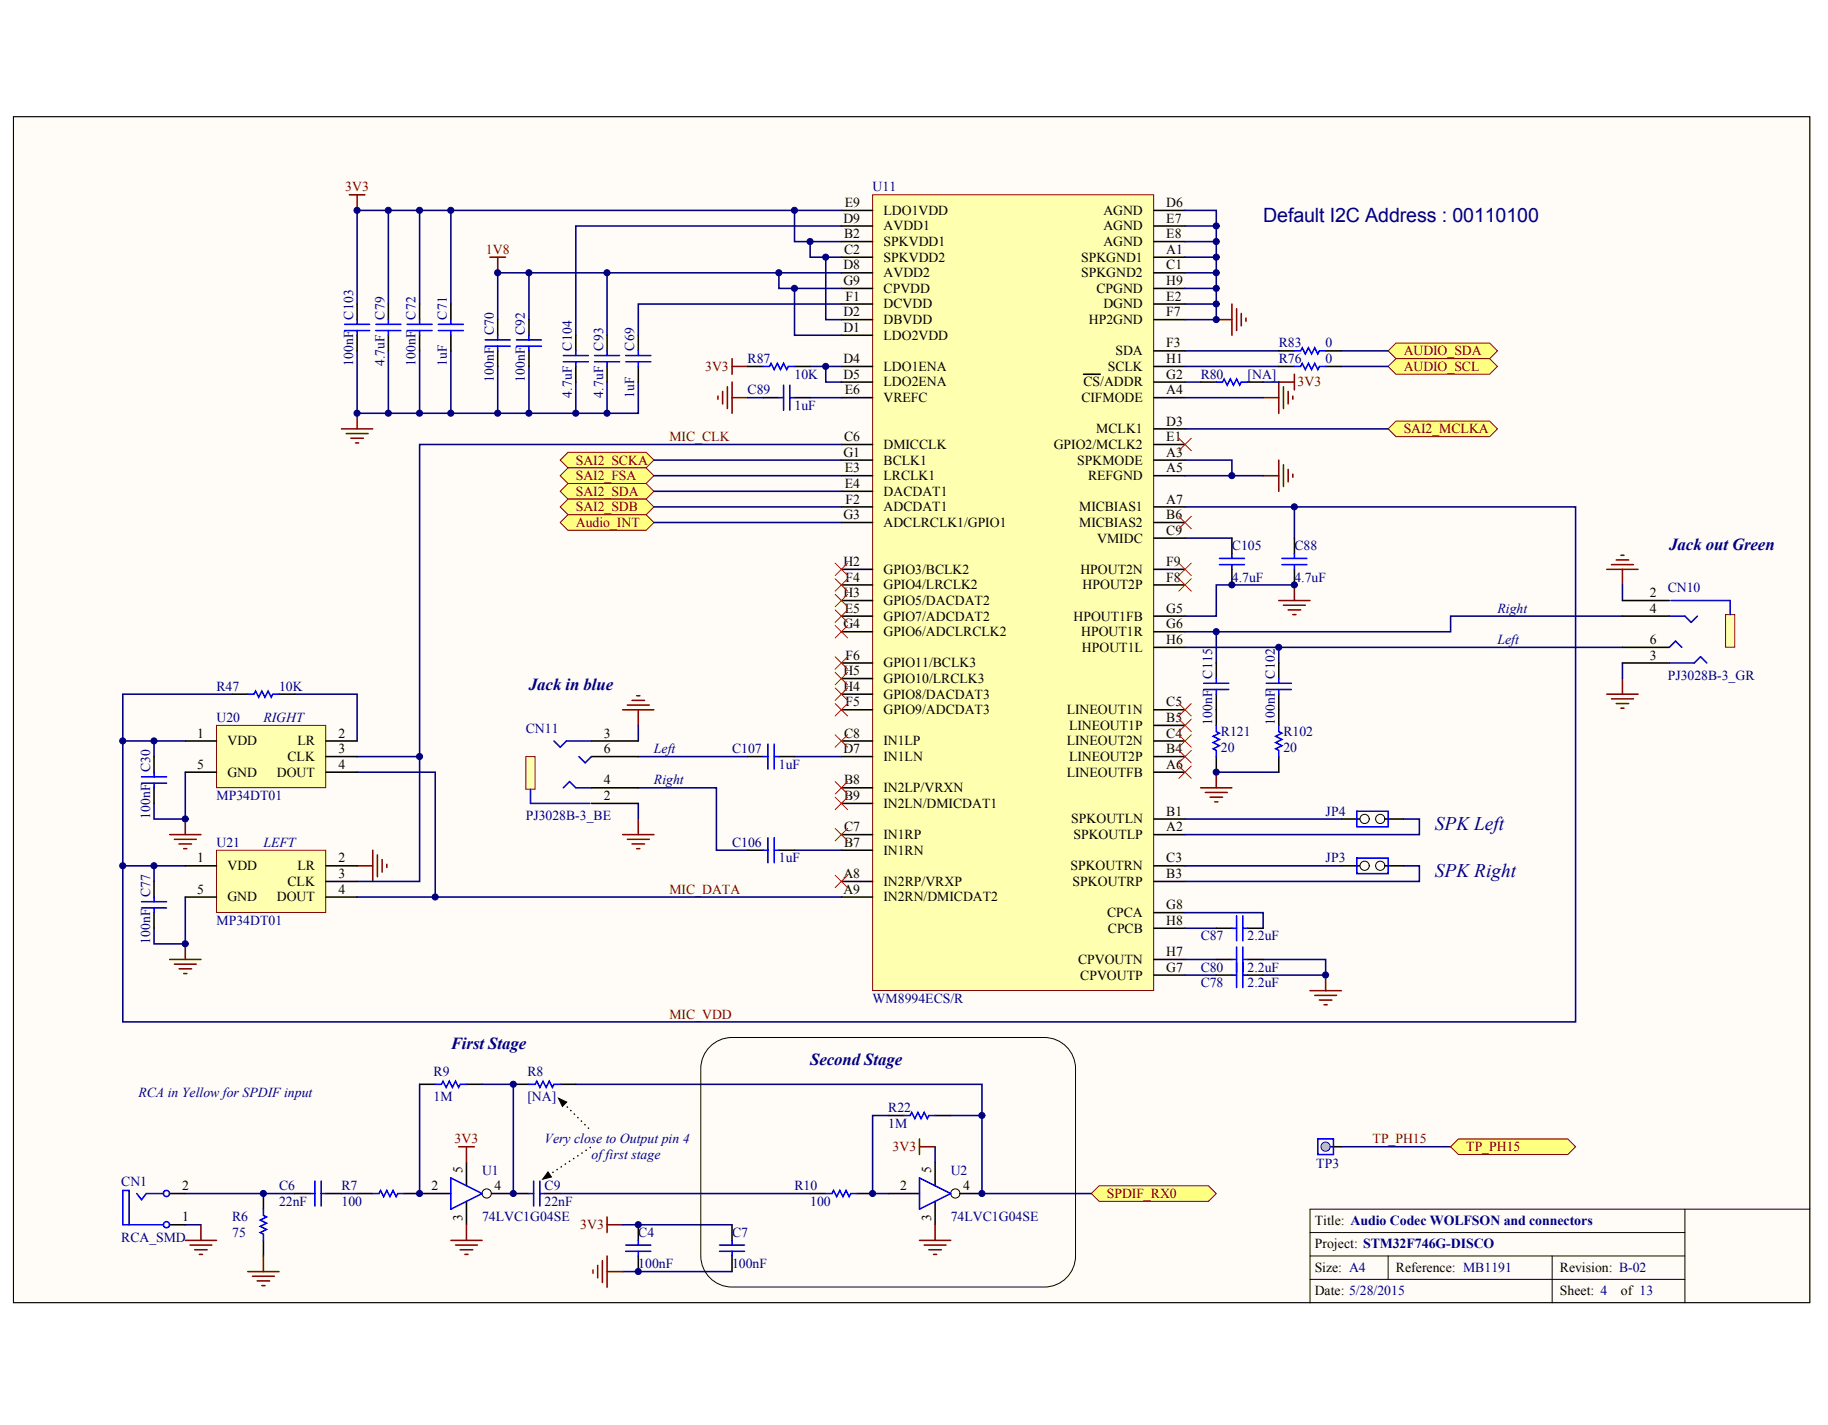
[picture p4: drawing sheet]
<svg xmlns="http://www.w3.org/2000/svg" width="258mm" height="201mm" viewBox="0 0 258 201" stroke-linecap="round" stroke-linejoin="round" font-family="sans-serif">
<defs><g id="words">
<text font-size="2.8" fill="#000080" x="178.2" y="31.3">Default I2C Address : 00110100</text>
<g font-size="2.7" fill="#000080">
<text x="202.4" y="117.1">SPK Left</text>
<text x="202.4" y="123.7">SPK Right</text>
</g>
<g font-size="2.4" fill="#000080">
<text x="235.5" y="77.6">Jack out Green</text>
<text x="74.6" y="97.4">Jack in blue</text>
<text x="63.6" y="148.1">First Stage</text>
<text x="114.3" y="150.3">Second Stage</text>
</g>
<g font-size="1.9" fill="#800000">
<text x="48.7" y="27">3V3</text>
<text x="68.5" y="35.8">1V8</text>
<text x="99.5" y="52.3">3V3</text>
<text x="198" y="50.1">AUDIO_SDA</text>
<text x="198" y="52.3">AUDIO_SCL</text>
<text x="183" y="54.5">3V3</text>
<text x="81.2" y="65.5">SAI2_SCKA</text>
<text x="94.5" y="62.2">MIC_CLK</text>
<text x="198" y="61.1">SAI2_MCLKA</text>
<text x="81.2" y="67.8">SAI2_FSA</text>
<text x="81.2" y="70">SAI2_SDA</text>
<text x="81.2" y="72.2">SAI2_SDB</text>
<text x="81.2" y="74.4">Audio_INT</text>
<text x="94.5" y="126.1">MIC_DATA</text>
<text x="94.5" y="143.7">MIC_VDD</text>
<text x="64.1" y="161.3">3V3</text>
<text x="193.6" y="161.3">TP_PH15</text>
<text x="125.9" y="162.4">3V3</text>
<text x="206.8" y="162.4">TP_PH15</text>
<text x="81.8" y="173.5">3V3</text>
<text x="156.2" y="169">SPDIF_RX0</text>
</g>
<g font-size="1.9">
<text x="119.2" y="29.2">E9</text>
<text x="164.5" y="29.2">D6</text>
<text x="119" y="31.4">D9</text>
<text x="119.1" y="33.6">B2</text>
<text x="119.1" y="35.8">C2</text>
<text x="124.6" y="32.5">AVDD1</text>
<text x="124.6" y="30.3">LDO1VDD</text>
<text x="124.6" y="34.7">SPKVDD1</text>
<text x="155.7" y="30.3">AGND</text>
<text x="155.7" y="32.5">AGND</text>
<text x="155.7" y="34.7">AGND</text>
<text x="164.5" y="31.4">E7</text>
<text x="164.5" y="33.6">E8</text>
<text x="164.5" y="35.8">A1</text>
<text x="119" y="40.2">G9</text>
<text x="119" y="38">D8</text>
<text x="124.6" y="41.3">CPVDD</text>
<text x="124.6" y="39.1">AVDD2</text>
<text x="124.6" y="36.9">SPKVDD2</text>
<text x="152.5" y="36.9">SPKGND1</text>
<text x="152.5" y="39.1">SPKGND2</text>
<text x="154.7" y="41.3">CPGND</text>
<text x="164.5" y="40.2">H9</text>
<text x="164.5" y="38">C1</text>
<text x="119" y="44.6">D2</text>
<text x="119" y="46.8">D1</text>
<text x="119.3" y="42.4">F1</text>
<text x="124.6" y="43.5">DCVDD</text>
<text x="124.6" y="45.7">DBVDD</text>
<text x="124.6" y="47.9">LDO2VDD</text>
<text x="153.6" y="45.7">HP2GND</text>
<text x="155.7" y="43.5">DGND</text>
<text x="164.5" y="42.4">E2</text>
<text x="164.5" y="44.6">F7</text>
<text x="119" y="51.2">D4</text>
<text x="119" y="53.4">D5</text>
<text x="124.6" y="52.3">LDO1ENA</text>
<text x="156.3" y="52.3">SCLK</text>
<text x="157.4" y="50.1">SDA</text>
<text x="164.5" y="53.4">G2</text>
<text x="164.5" y="51.2">H1</text>
<text x="164.5" y="49">F3</text>
<text x="119.2" y="55.6">E6</text>
<text x="124.6" y="54.5">LDO2ENA</text>
<text x="124.6" y="56.7">VREFC</text>
<text x="152.6" y="56.7">CIFMODE</text>
<text x="152.9" y="54.5">CS/ADDR</text>
<text x="164.5" y="55.6">A4</text>
<text x="119" y="64.4">G1</text>
<text x="119.1" y="62.2">C6</text>
<text x="124.6" y="65.5">BCLK1</text>
<text x="124.6" y="63.3">DMICCLK</text>
<text x="148.7" y="63.3">GPIO2/MCLK2</text>
<text x="152" y="65.5">SPKMODE</text>
<text x="154.6" y="61.1">MCLK1</text>
<text x="164.5" y="62.2">E1</text>
<text x="164.5" y="60">D3</text>
<text x="164.5" y="64.4">A3</text>
<text x="119.2" y="68.9">E4</text>
<text x="119.2" y="66.7">E3</text>
<text x="119.3" y="71.1">F2</text>
<text x="124.6" y="70">DACDAT1</text>
<text x="124.6" y="67.8">LRCLK1</text>
<text x="153.5" y="67.8">REFGND</text>
<text x="164.5" y="71.1">A7</text>
<text x="164.5" y="66.7">A5</text>
<text x="119" y="73.3">G3</text>
<text x="124.6" y="72.2">ADCDAT1</text>
<text x="124.6" y="74.4">ADCLRCLK1/GPIO1</text>
<text x="152.3" y="72.2">MICBIAS1</text>
<text x="152.3" y="74.4">MICBIAS2</text>
<text x="154.8" y="76.6">VMIDC</text>
<text x="164.5" y="73.3">B6</text>
<text x="164.5" y="75.5">C9</text>
<text x="119" y="79.9">H2</text>
<text x="119.3" y="82.1">F4</text>
<text x="124.6" y="81">GPIO3/BCLK2</text>
<text x="124.6" y="83.2">GPIO4/LRCLK2</text>
<text x="152.4" y="81">HPOUT2N</text>
<text x="152.7" y="83.2">HPOUT2P</text>
<text x="164.5" y="79.9">F9</text>
<text x="164.5" y="82.1">F8</text>
<text x="119" y="84.3">H3</text>
<text x="119" y="88.7">G4</text>
<text x="119.2" y="86.5">E5</text>
<text x="124.6" y="85.4">GPIO5/DACDAT2</text>
<text x="124.6" y="89.8">GPIO6/ADCLRCLK2</text>
<text x="124.6" y="87.6">GPIO7/ADCDAT2</text>
<text x="151.4" y="87.6">HPOUT1FB</text>
<text x="152.5" y="89.8">HPOUT1R</text>
<text x="164.5" y="86.5">G5</text>
<text x="164.5" y="88.7">G6</text>
<text x="232.8" y="84.3">2</text>
<text x="232.8" y="86.5">4</text>
<text x="119" y="95.3">H5</text>
<text x="119.3" y="93.1">F6</text>
<text x="124.6" y="94.2">GPIO11/BCLK3</text>
<text x="152.6" y="92">HPOUT1L</text>
<text x="164.5" y="90.9">H6</text>
<text x="232.8" y="90.9">6</text>
<text x="232.8" y="93.1">3</text>
<text x="119" y="97.5">H4</text>
<text x="119.3" y="99.7">F5</text>
<text x="124.6" y="98.6">GPIO8/DACDAT3</text>
<text x="124.6" y="100.8">GPIO9/ADCDAT3</text>
<text x="124.6" y="96.4">GPIO10/LRCLK3</text>
<text x="150.5" y="100.8">LINEOUT1N</text>
<text x="164.5" y="99.7">C5</text>
<text x="164.5" y="101.9">B5</text>
<text x="27.8" y="104.1">1</text>
<text x="32.1" y="105.2">VDD</text>
<text x="40.6" y="107.4">CLK</text>
<text x="42" y="105.2">LR</text>
<text x="47.7" y="104.1">2</text>
<text x="47.7" y="106.3">3</text>
<text x="85.2" y="106.3">6</text>
<text x="85.2" y="104.1">3</text>
<text x="119" y="106.3">D7</text>
<text x="119.1" y="104.1">C8</text>
<text x="124.6" y="107.4">IN1LN</text>
<text x="124.6" y="105.2">IN1LP</text>
<text x="150.5" y="105.2">LINEOUT2N</text>
<text x="150.8" y="103">LINEOUT1P</text>
<text x="150.8" y="107.4">LINEOUT2P</text>
<text x="164.5" y="104.1">C4</text>
<text x="164.5" y="106.3">B4</text>
<text x="27.8" y="108.5">5</text>
<text x="32.1" y="109.6">GND</text>
<text x="39.1" y="109.6">DOUT</text>
<text x="47.7" y="108.5">4</text>
<text x="85.2" y="112.9">2</text>
<text x="85.2" y="110.7">4</text>
<text x="119.1" y="112.9">B9</text>
<text x="119.1" y="110.7">B8</text>
<text x="124.6" y="114">IN2LN/DMICDAT1</text>
<text x="124.6" y="111.8">IN2LP/VRXN</text>
<text x="150.5" y="109.6">LINEOUTFB</text>
<text x="164.5" y="108.5">A6</text>
<text x="119.1" y="119.5">B7</text>
<text x="119.1" y="117.3">C7</text>
<text x="124.6" y="118.4">IN1RP</text>
<text x="151.1" y="116.2">SPKOUTLN</text>
<text x="151.4" y="118.4">SPKOUTLP</text>
<text x="164.5" y="115.1">B1</text>
<text x="164.5" y="117.3">A2</text>
<text x="27.8" y="121.7">1</text>
<text x="32.1" y="122.8">VDD</text>
<text x="40.6" y="125">CLK</text>
<text x="42" y="122.8">LR</text>
<text x="47.7" y="121.7">2</text>
<text x="47.7" y="123.9">3</text>
<text x="119" y="123.9">A8</text>
<text x="124.6" y="120.6">IN1RN</text>
<text x="124.6" y="125">IN2RP/VRXP</text>
<text x="151" y="122.8">SPKOUTRN</text>
<text x="151.3" y="125">SPKOUTRP</text>
<text x="164.5" y="121.7">C3</text>
<text x="164.5" y="123.9">B3</text>
<text x="27.8" y="126.1">5</text>
<text x="32.1" y="127.2">GND</text>
<text x="39.1" y="127.2">DOUT</text>
<text x="47.7" y="126.1">4</text>
<text x="119" y="126.1">A9</text>
<text x="124.6" y="127.2">IN2RN/DMICDAT2</text>
<text x="156.2" y="129.4">CPCA</text>
<text x="156.3" y="131.6">CPCB</text>
<text x="164.5" y="130.5">H8</text>
<text x="164.5" y="128.3">G8</text>
<text x="152.1" y="136">CPVOUTN</text>
<text x="164.5" y="134.9">H7</text>
<text x="164.5" y="137.1">G7</text>
<text x="152.4" y="138.2">CPVOUTP</text>
<text x="25.7" y="167.9">2</text>
<text x="60.9" y="167.9">2</text>
<text x="65.2" y="165.6" transform="rotate(-90 65.2 165.6)">5</text>
<text x="69.8" y="167.9">4</text>
<text x="127" y="167.9">2</text>
<text x="131.4" y="165.6" transform="rotate(-90 131.4 165.6)">5</text>
<text x="135.9" y="167.9">4</text>
<text x="25.7" y="172.4">1</text>
<text x="65.2" y="172.3" transform="rotate(-90 65.2 172.3)">3</text>
<text x="131.4" y="172.3" transform="rotate(-90 131.4 172.3)">3</text>
<text x="185.5" y="172.8">Title: Audio Codec WOLFSON and connectors</text>
<text x="185.5" y="179.4">Size: A4</text>
<text x="185.5" y="176.1">Project: STM32F746G-DISCO</text>
<text x="196.9" y="179.4">Reference: MB1191</text>
<text x="220.1" y="179.4">Revision: B-02</text>
<text x="185.5" y="182.8">Date: 5/28/2015</text>
<text x="220.1" y="182.8">Sheet: 4</text>
<text x="228.7" y="182.8">of 13</text>
</g>
<g font-size="1.9" fill="#000080">
<text x="123.1" y="27">U11</text>
<text x="49.8" y="45.1" transform="rotate(-90 49.8 45.1)">C103</text>
<text x="54.2" y="45.1" transform="rotate(-90 54.2 45.1)">C79</text>
<text x="58.6" y="45.1" transform="rotate(-90 58.6 45.1)">C72</text>
<text x="63" y="45.1" transform="rotate(-90 63 45.1)">C71</text>
<text x="69.7" y="47.3" transform="rotate(-90 69.7 47.3)">C70</text>
<text x="74.1" y="47.3" transform="rotate(-90 74.1 47.3)">C92</text>
<text x="49.8" y="51.7" transform="rotate(-90 49.8 51.7)">100nF</text>
<text x="54.2" y="51.7" transform="rotate(-90 54.2 51.7)">4.7uF</text>
<text x="58.6" y="51.7" transform="rotate(-90 58.6 51.7)">100nF</text>
<text x="63" y="51.7" transform="rotate(-90 63 51.7)">1uF</text>
<text x="69.7" y="53.9" transform="rotate(-90 69.7 53.9)">100nF</text>
<text x="74.1" y="53.9" transform="rotate(-90 74.1 53.9)">100nF</text>
<text x="80.7" y="49.5" transform="rotate(-90 80.7 49.5)">C104</text>
<text x="85.1" y="49.5" transform="rotate(-90 85.1 49.5)">C93</text>
<text x="89.5" y="49.5" transform="rotate(-90 89.5 49.5)">C69</text>
<text x="105.5" y="51.2">R87</text>
<text x="112.1" y="53.4">10K</text>
<text x="169.4" y="53.4">R80</text>
<text x="176" y="53.4">[NA]</text>
<text x="180.4" y="49">R83</text>
<text x="180.4" y="51.2">R76</text>
<text x="187" y="49">0</text>
<text x="187" y="51.2">0</text>
<text x="80.7" y="56.1" transform="rotate(-90 80.7 56.1)">4.7uF</text>
<text x="85.1" y="56.1" transform="rotate(-90 85.1 56.1)">4.7uF</text>
<text x="89.5" y="56.1" transform="rotate(-90 89.5 56.1)">1uF</text>
<text x="105.5" y="55.6">C89</text>
<text x="112.1" y="57.8">1uF</text>
<text x="173.8" y="77.7">C105</text>
<text x="182.6" y="77.7">C88</text>
<text x="173.8" y="82.1">4.7uF</text>
<text x="182.6" y="82.1">4.7uF</text>
<text x="235.3" y="83.6">CN10</text>
<text x="211.3" y="86.5">Right</text>
<text x="171" y="95.8" transform="rotate(-90 171 95.8)">C115</text>
<text x="179.8" y="95.8" transform="rotate(-90 179.8 95.8)">C102</text>
<text x="211.3" y="90.9">Left</text>
<text x="235.3" y="95.9">PJ3028B-3_GR</text>
<text x="30.5" y="101.9">U20</text>
<text x="30.5" y="97.5">R47</text>
<text x="37.2" y="101.9">RIGHT</text>
<text x="39.4" y="97.5">10K</text>
<text x="74.2" y="103.4">CN11</text>
<text x="92.3" y="106.3">Left</text>
<text x="103.3" y="106.3">C107</text>
<text x="171" y="102.4" transform="rotate(-90 171 102.4)">100nF</text>
<text x="172.2" y="103.9">R121</text>
<text x="172.2" y="106.1">20</text>
<text x="179.8" y="102.4" transform="rotate(-90 179.8 102.4)">100nF</text>
<text x="181.1" y="103.9">R102</text>
<text x="181.1" y="106.1">20</text>
<text x="21.2" y="109" transform="rotate(-90 21.2 109)">C30</text>
<text x="30.5" y="112.9">MP34DT01</text>
<text x="92.3" y="110.7">Right</text>
<text x="109.9" y="108.5">1uF</text>
<text x="21.2" y="115.6" transform="rotate(-90 21.2 115.6)">100nF</text>
<text x="30.5" y="119.5">U21</text>
<text x="37.2" y="119.5">LEFT</text>
<text x="74.2" y="115.8">PJ3028B-3_BE</text>
<text x="103.3" y="119.5">C106</text>
<text x="187" y="115.1">JP4</text>
<text x="109.9" y="121.7">1uF</text>
<text x="187" y="121.7">JP3</text>
<text x="21.2" y="126.6" transform="rotate(-90 21.2 126.6)">C77</text>
<text x="30.5" y="130.5">MP34DT01</text>
<text x="21.2" y="133.2" transform="rotate(-90 21.2 133.2)">100nF</text>
<text x="169.4" y="132.7">C87</text>
<text x="169.4" y="137.1">C80</text>
<text x="176" y="132.7">2.2uF</text>
<text x="176" y="137.1">2.2uF</text>
<text x="123.1" y="141.5">WM8994ECS/R</text>
<text x="169.4" y="139.3">C78</text>
<text x="176" y="139.3">2.2uF</text>
<text x="19.5" y="154.7">RCA in Yellow for SPDIF input</text>
<text x="61.2" y="151.9">R9</text>
<text x="61.2" y="155.4">1M</text>
<text x="74.4" y="151.9">R8</text>
<text x="74.4" y="155.4">[NA]</text>
<text x="76.8" y="161.3">Very close to Output pin 4</text>
<text x="125.3" y="156.9">R22</text>
<text x="125.3" y="159.1">1M</text>
<text x="17.1" y="167.3">CN1</text>
<text x="39.4" y="167.9">C6</text>
<text x="48.2" y="167.9">R7</text>
<text x="68" y="165.7">U1</text>
<text x="76.8" y="167.9">C9</text>
<text x="83.4" y="163.5">of first stage</text>
<text x="112.1" y="167.9">R10</text>
<text x="134.1" y="165.7">U2</text>
<text x="185.7" y="164.9">TP3</text>
<text x="32.8" y="172.4">R6</text>
<text x="39.4" y="170.2">22nF</text>
<text x="48.2" y="170.2">100</text>
<text x="68" y="172.4">74LVC1G04SE</text>
<text x="76.8" y="170.2">22nF</text>
<text x="114.3" y="170.2">100</text>
<text x="134.1" y="172.4">74LVC1G04SE</text>
<text x="17.1" y="175.2">RCA_SMD</text>
<text x="32.8" y="174.6">75</text>
<text x="90" y="174.6">C4</text>
<text x="90" y="179">100nF</text>
<text x="103.3" y="174.6">C7</text>
<text x="103.3" y="179">100nF</text>
</g>
</g></defs>
<path d="M1.9 16.5h253.4v167.3h-253.4z" fill="#fffcf8" stroke="#000" stroke-width=".14"/>
<path d="M184.8 173.9h52.9M184.8 177.2h52.9M195.8 177.2v3.3M219 177.2v6.6M237.7 170.6v13.2M255.3 170.6h-70.5v13.2M184.8 180.5h52.9" fill="none" stroke="#000" stroke-width=".14"/>
<path d="M79 64.9l1.1-1.1h11l1.2 1.1-1.2 1.1h-11z" fill-rule="evenodd" fill="#ffff80" stroke="#800000" stroke-width=".14"/>
<path d="M171.6 45.1h2.2M173.8 42.9v4.4M174.5 43.6v3M175.1 44.2v1.8M175.8 44.9v.4" fill="none" stroke="#800000" stroke-width=".22"/>
<path d="M123.1 27.5h39.6v112.3h-39.6z" fill="#ffffb0" stroke="#800000" stroke-width=".14"/>
<g fill="none" stroke="#000" stroke-width=".22">
<path d="M118.7 29.7h4.4M118.7 31.9h4.4M118.7 34.1h4.4M118.7 38.5h4.4M118.7 36.3h4.4M162.8 29.7h4.4M162.8 31.9h4.4M162.8 34.1h4.4M162.8 38.5h4.4M162.8 36.3h4.4M118.7 40.7h4.4M118.7 53.9h4.4"/>
<path d="M118.7 42.9h4.4M118.7 45.1h4.4M118.7 56.1h4.4M118.7 51.7h4.4M118.7 47.3h4.4M152.9 52.8h2.3M162.8 40.7h4.4M162.8 53.9h4.4M162.8 42.9h4.4M162.8 45.1h4.4M162.8 56.1h4.4M162.8 51.7h4.4"/>
<path d="M162.8 49.5h4.4M118.7 71.5h4.4M118.7 73.7h4.4M118.7 69.3h4.4M118.7 64.9h4.4M118.7 62.7h4.4M118.7 67.1h4.4M162.8 71.5h4.4M162.8 73.7h4.4M162.8 64.9h4.4M162.8 62.7h4.4M162.8 67.1h4.4"/>
<path d="M162.8 60.5h4.4M162.8 75.9h4.4M118.7 80.3h4.4M118.7 82.5h4.4M118.7 84.7h4.4M118.7 89.1h4.4M118.7 86.9h4.4M118.7 98h4.4M118.7 95.8h4.4M118.7 93.6h4.4M162.8 80.3h4.4M162.8 82.5h4.4"/>
<path d="M162.8 89.1h4.4M162.8 86.9h4.4M162.8 91.3h4.4M118.7 100.2h4.4M118.7 106.8h4.4M118.7 104.6h4.4M118.7 120h4.4M118.7 117.8h4.4M118.7 113.4h4.4M118.7 111.2h4.4M162.8 100.2h4.4M162.8 106.8h4.4"/>
<path d="M162.8 104.6h4.4M162.8 117.8h4.4M162.8 102.4h4.4M162.8 109h4.4M162.8 115.6h4.4M118.7 126.6h4.4M118.7 124.4h4.4M162.8 135.4h4.4M162.8 137.6h4.4M162.8 131h4.4M162.8 128.8h4.4M162.8 124.4h4.4"/>
<path d="M162.8 122.2h4.4"/>
</g>
<g fill="none" stroke="#800000" stroke-width=".22">
<path d="M69.1 36.3h2.2M70.2 36.3v2.2M50.4 58.3v2.2M101.3 55.9v.4M101.9 55.2v1.8M102.6 54.6v3.1M103.3 50.6v2.2M103.3 53.9v4.4M103.3 56.1h2.2M103.3 51.7h2.2M48.2 60.5h4.4M48.8 61.2h3.1"/>
<path d="M49.5 61.8h1.8M50.2 62.5h.4"/>
</g>
<path d="M109.9 38.5v2.2h8.8M112.1 29.7v4.4h6.6M114.3 34.1v2.2h4.4M116.5 36.3v8.8h2.2M118.7 31.9h-37.5v15.4M118.7 29.7h-68.3v13.2M118.7 38.5h-48.5v6.6M105.5 56.1h2.2M114.3 56.1h4.4M114.3 51.7h4.4M116.5 51.7v2.2h2.2M118.7 42.9h-28.7v4.4" fill="none" stroke="#000080" stroke-width=".22"/>
<g fill="#ffff80" stroke="#800000" stroke-width=".14">
<path d="M79 67.1l1.1-1.1h11l1.2 1.1-1.2 1.1h-11z" fill-rule="evenodd"/>
<path d="M79 69.3l1.1-1.1h11l1.2 1.1-1.2 1.1h-11z" fill-rule="evenodd"/>
<path d="M79 71.5l1.1-1.1h11l1.2 1.1-1.2 1.1h-11z" fill-rule="evenodd"/>
</g>
<path d="M92.3 64.9h26.4M92.3 69.3h26.4M92.3 71.5h26.4" fill="none" stroke="#000080" stroke-width=".22"/>
<path d="M79 73.7l1.1-1.1h11l1.2 1.1-1.2 1.1h-11z" fill-rule="evenodd" fill="#ffff80" stroke="#800000" stroke-width=".14"/>
<path d="M167.2 29.7h4.4v15.4h-4.4M167.2 38.5h4.4M167.2 36.3h4.4M167.2 34.1h4.4M167.2 31.9h4.4M167.2 42.9h4.4M167.2 40.7h4.4M92.3 73.7h26.4" fill="none" stroke="#000080" stroke-width=".22"/>
<g fill="#ffff80" stroke="#800000" stroke-width=".14">
<path d="M195.8 49.5l1.1-1.1h13.3l1.1 1.1-1.1 1.1h-13.3z" fill-rule="evenodd"/>
<path d="M195.8 51.7l1.1-1.1h13.3l1.1 1.1-1.1 1.1h-13.3z" fill-rule="evenodd"/>
</g>
<path d="M167.2 49.5h13.2M167.2 51.7h13.2M167.2 56.1h11" fill="none" stroke="#000080" stroke-width=".22"/>
<path d="M178.2 56.1h2.2M180.4 53.9v4.4M181.1 54.6v3.1M181.7 55.2v1.8M182.4 55.9v.4" fill="none" stroke="#800000" stroke-width=".22"/>
<path d="M195.8 60.5l1.1-1.1h13.3l1.1 1.1-1.1 1.1h-13.3z" fill-rule="evenodd" fill="#ffff80" stroke="#800000" stroke-width=".14"/>
<g fill="none" stroke="#000080" stroke-width=".22">
<path d="M63.6 29.7v13.2M74.6 38.5v6.6M50.4 49.5v8.8h39.6v-4.4M54.8 49.5v8.8M59.2 49.5v8.8M63.6 49.5v8.8M70.2 51.7v6.6M74.6 51.7v6.6M81.2 53.9v4.4M85.6 53.9v4.4M167.2 53.9h2.2M178.2 53.9h2.2"/>
<path d="M189.2 49.5h6.6M189.2 51.7h6.6M92.3 67.1h26.4M118.7 62.7h-59.5v44.1M167.2 64.9h6.6v2.2M167.2 71.5h55.1v72.7h-205v-22M167.2 60.5h28.6M167.2 67.1h11M167.2 75.9h6.6M182.6 71.5v4.4M32.8 98h-15.5v6.6M41.6 98h8.8v6.6"/>
<path d="M167.2 91.3h61.7M171.6 89.1v4.5M180.4 91.3v2.3M182.6 82.5h-11v4.4h-4.4M228.9 86.9h-24.3v2.2h-37.4M21.7 104.6v2.2M26.1 104.6h-8.8v17.6h8.8M26.1 109v6.6h-4.4v-2.2M50.4 106.8h8.8v17.6h-8.8M50.4 109h11v17.6h-11M171.6 109h8.8M198 115.6h2.2v2.2h-33"/>
<path d="M21.7 122.2v2.2M26.1 126.6v6.6h-4.4v-2.2M61.4 126.6h57.3M167.2 128.8h11v2.2M167.2 131h4.4M167.2 135.4h4.4M167.2 137.6h4.4M178.2 135.4h8.8v2.2h-8.8M198 122.2h2.2v2.2h-33"/>
</g>
<g fill="none" stroke="#800000" stroke-width=".22">
<path d="M49.3 27.5h2.2M50.4 27.5v2.2M180.4 53.9h2.2M182.6 52.8v2.2M178.2 67.1h2.2M180.4 64.9v4.4M181.1 65.6v3.1M181.7 66.2v1.8M182.4 66.9v.4M23.9 117.8h4.4M24.6 118.4h3.1M25.3 119.1h1.7"/>
<path d="M25.9 119.8h.5M26.1 115.6v2.2M52.6 120v4.4M169.4 111.2h4.4M170 111.8h3.1M170.7 112.5h1.8M171.4 113.2h.4M171.6 109v2.2M23.9 135.4h4.4M24.6 136.1h3.1M25.3 136.7h1.7M25.9 137.4h.5"/>
<path d="M26.1 133.2v2.2M50.4 122.2h2.2M53.2 120.6v3.1M53.9 121.3v1.8M54.6 122v.4"/>
</g>
<path d="M30.5 102.4h15.5v8.7h-15.5z" fill="#ffffb0" stroke="#800000" stroke-width=".14"/>
<path d="M26.1 109h4.4M26.1 104.6h4.4M46 109h4.4M46 104.6h4.4M46 106.8h4.4" fill="none" stroke="#000" stroke-width=".22"/>
<path d="M30.5 120h15.5v8.8h-15.5z" fill="#ffffb0" stroke="#800000" stroke-width=".14"/>
<path d="M26.1 126.6h4.4M26.1 122.2h4.4M46 126.6h4.4M46 122.2h4.4M46 124.4h4.4M187 161.8h2.2" fill="none" stroke="#000" stroke-width=".22"/>
<path d="M185.9 160.7h2.2v2.2h-2.2z" fill="none" stroke="#00f" stroke-width=".22"/>
<circle cx="187" cy="161.8" r=".65" fill="#c0c0c0" stroke="#00f" stroke-width=".14"/>
<g fill="none" stroke="#800000" stroke-width=".22">
<path d="M227.3 79.7h3.1M228 79h1.8M228.7 78.4h.4M88.5 99.5h3.1M89.2 98.8h1.7M89.8 98.2h.5M180.4 84.7h4.4M181.1 85.4h3M181.7 86.1h1.8M182.4 86.7h.4M182.6 82.5v2.2M226.7 98h4.4"/>
<path d="M226.7 80.3h4.4M227.3 98.6h3.1M228 99.3h1.8M228.7 99.9h.4M228.9 80.3v2.2M228.9 95.8v2.2M87.8 117.8h4.5M87.8 100.2h4.5M88.5 118.4h3.1M89.2 119.1h1.7M89.8 119.8h.5M90 100.2v2.2"/>
<path d="M90 115.6v2.2M184.8 139.8h4.4M187 137.6v2.2M185.5 140.5h3.1M186.1 141.1h1.8M186.8 141.8h.4"/>
</g>
<g fill="none" stroke="#000080" stroke-width=".22">
<path d="M54.8 29.7v13.2M59.2 29.7v13.2M112.1 40.7v6.6h6.6M228.9 82.5v2.2M228.9 93.6v2.2M90 111.2h11.1v8.8h4.4M90 106.8h15.5M90 102.4v2.2M90 113.4v2.2M112.1 120h6.6M112.1 106.8h6.6M167.2 115.6h22"/>
<path d="M167.2 122.2h22"/>
</g>
<g fill="none" stroke="#f00" stroke-width=".14">
<path d="M117.8 79.5l1.8 1.7M119.6 79.5l-1.8 1.7M166.3 61.8l1.8 1.8M166.3 72.9l1.8 1.7M166.3 79.5l1.8 1.7M168.1 61.8l-1.8 1.8M168.1 72.9l-1.8 1.7M168.1 79.5l-1.8 1.7M117.8 99.3l1.8 1.7M117.8 94.9l1.8 1.7M117.8 97.1l1.8 1.7M117.8 92.7l1.8 1.7"/>
<path d="M117.8 88.3l1.8 1.7M117.8 86.1l1.8 1.7M117.8 83.9l1.8 1.7M117.8 81.7l1.8 1.7M119.6 99.3l-1.8 1.7M119.6 94.9l-1.8 1.7M119.6 97.1l-1.8 1.7M119.6 92.7l-1.8 1.7M119.6 88.3l-1.8 1.7M119.6 86.1l-1.8 1.7M119.6 83.9l-1.8 1.7M119.6 81.7l-1.8 1.7"/>
<path d="M166.3 81.7l1.8 1.7M166.3 99.3l1.8 1.7M168.1 81.7l-1.8 1.7M168.1 99.3l-1.8 1.7M117.8 116.9l1.8 1.8M117.8 112.5l1.8 1.8M117.8 110.3l1.8 1.7M117.8 103.7l1.8 1.7M119.6 116.9l-1.8 1.8M119.6 112.5l-1.8 1.8M119.6 110.3l-1.8 1.7M119.6 103.7l-1.8 1.7"/>
<path d="M166.3 101.5l1.8 1.7M166.3 103.7l1.8 1.7M166.3 105.9l1.8 1.7M166.3 108.1l1.8 1.7M168.1 101.5l-1.8 1.7M168.1 103.7l-1.8 1.7M168.1 105.9l-1.8 1.7M168.1 108.1l-1.8 1.7M117.8 123.5l1.8 1.8M119.6 123.5l-1.8 1.8"/>
</g>
<path d="M189.2 115.6h4" fill="none" stroke="#000" stroke-width=".22"/>
<circle cx="192.5" cy="115.6" r=".65" fill="#fffcf8" stroke="#000" stroke-width=".14"/>
<path d="M194.1 115.6h3.9" fill="none" stroke="#000" stroke-width=".22"/>
<circle cx="194.7" cy="115.6" r=".65" fill="#fffcf8" stroke="#000" stroke-width=".14"/>
<path d="M191.4 114.5h4.4v2.2h-4.4z" fill="none" stroke="#00f" stroke-width=".22"/>
<path d="M189.2 122.2h4" fill="none" stroke="#000" stroke-width=".22"/>
<circle cx="192.5" cy="122.2" r=".65" fill="#fffcf8" stroke="#000" stroke-width=".14"/>
<path d="M194.1 122.2h3.9" fill="none" stroke="#000" stroke-width=".22"/>
<circle cx="194.7" cy="122.2" r=".65" fill="#fffcf8" stroke="#000" stroke-width=".14"/>
<path d="M191.4 121.1h4.4v2.2h-4.4z" fill="none" stroke="#00f" stroke-width=".22"/>
<path d="M85.6 38.5v8.8M26.1 172.8h2.2" fill="none" stroke="#000080" stroke-width=".22"/>
<path d="M26.1 175h4.4M26.8 175.7h3.1M27.5 176.4h1.7M28.1 177h.5M28.3 172.8v2.2" fill="none" stroke="#800000" stroke-width=".22"/>
<path d="M154 168.4l1.1-1.1h15.4l1.1 1.1-1.1 1.1h-15.4z" fill-rule="evenodd" fill="#ffff80" stroke="#800000" stroke-width=".14"/>
<path d="M26.1 168.4h15.5M189.2 161.8h15.4" fill="none" stroke="#000080" stroke-width=".22"/>
<path d="M204.6 161.8l1.1-1.1h15.5l1.1 1.1-1.1 1.1h-15.5z" fill-rule="evenodd" fill="#ffff80" stroke="#800000" stroke-width=".14"/>
<path d="M83.4 113.4h6.6M83.4 106.8h6.6M83.4 111.2h6.6M23.9 168.4h2.2M23.9 172.8h2.2" fill="none" stroke="#000" stroke-width=".22"/>
<g fill="none" stroke="#00f" stroke-width=".22">
<path d="M18.2 172.8v-4.8h-.9v4.8h5.8M19.3 168.4l.7 .9 .6-.9h2.5"/>
<circle cx="23.5" cy="168.4" r=".43"/>
<circle cx="23.5" cy="172.8" r=".43"/>
</g>
<path d="M79.5 111.2l.9-.9 .8 .9h2.2" fill="none" stroke="#0000b4" stroke-width=".22"/>
<path d="M74.2 106.8h1.3v4.6h-1.3z" fill="#ffffb0" stroke="#800000" stroke-width=".14"/>
<path d="M235.5 86.9h2.2l.9 .9 .9-.9M74.8 111.4v2h8.4M78.1 104.6l.9 .8 .9-.8h3.5M81.7 106.8l.9 .8 .8-.8" fill="none" stroke="#0000b4" stroke-width=".22"/>
<path d="M228.9 84.7h6.6M228.9 91.3h6.6M228.9 86.9h6.6M83.4 104.6h6.6" fill="none" stroke="#000" stroke-width=".22"/>
<path d="M243.4 86.7h1.3v4.6h-1.3z" fill="#ffffb0" stroke="#800000" stroke-width=".14"/>
<path d="M235.5 91.3l.9-.8 .9 .8M235.5 93.6h3.5l.9-.9 .9 .9M235.7 84.7h8.4v2" fill="none" stroke="#0000b4" stroke-width=".22"/>
<g fill="none" stroke="#000" stroke-width=".22">
<path d="M50.4 42.9v2.2M50.4 47.3v2.2M54.8 42.9v2.2M54.8 47.3v2.2M59.2 42.9v2.2M59.2 47.3v2.2M63.6 42.9v2.2M63.6 47.3v2.2M70.2 45.1v2.2M70.2 49.5v2.2M74.6 45.1v2.2M74.6 49.5v2.2"/>
<path d="M81.2 47.3v2.2M81.2 51.7v2.2M85.6 47.3v2.2M85.6 51.7v2.2M90 47.3v2.2M90 51.7v2.2M105.5 51.7h2.2M107.7 56.1h2.2M112.1 56.1h2.2M112.1 51.7h2.2M169.4 53.9h2.2M176 53.9h2.2"/>
<path d="M180.4 51.7h2.2M180.4 49.5h2.2M187 51.7h2.2M187 49.5h2.2M173.8 75.9v2.2M182.6 75.9v2.2M32.8 98h2.2M39.4 98h2.2M171.6 93.6v2.2M171.6 98v4.4M173.8 80.3v2.2M180.4 93.6v2.2"/>
<path d="M180.4 98v4.4M182.6 80.3v2.2M228.9 93.6h6.6M21.7 106.8v2.2M21.7 111.2v2.2M105.5 106.8h2.2M105.5 120h2.2M109.9 106.8h2.2M109.9 120h2.2M171.6 106.8v2.2M180.4 106.8v2.2M21.7 124.4v2.2"/>
<path d="M21.7 128.8v2.2M171.6 131h2.2M171.6 135.4h2.2M171.6 137.6h2.2M176 131h2.2M176 135.4h2.2M176 137.6h2.2M59.2 168.4h4.4M65.8 169.5v3.3M68 168.4h4.4"/>
</g>
<g fill="none" stroke="#00f" stroke-width=".22">
<path d="M48.6 46.6h3.5M48.6 45.8h3.5M50.4 45.1v.7M50.4 46.6v.7M53 46.6h3.6M53 45.8h3.6M54.8 45.1v.7M54.8 46.6v.7M57.4 46.6h3.6M57.4 45.8h3.6M59.2 45.1v.7M59.2 46.6v.7"/>
<path d="M61.8 46.6h3.6M61.8 45.8h3.6M63.6 45.1v.7M63.6 46.6v.7M68.5 48.8h3.5M68.5 48h3.5M70.2 47.3v.7M70.2 48.8v.7M72.9 48.8h3.5M72.9 48h3.5M74.6 47.3v.7M74.6 48.8v.7"/>
<path d="M79.5 51.1h3.5M79.5 50.2h3.5M81.2 49.5v.7M81.2 51.1v.6M83.9 51.1h3.5M83.9 50.2h3.5M85.6 49.5v.7M85.6 51.1v.6M88.3 51.1h3.5M88.3 50.2h3.5M90 49.5v.7M90 51.1v.6"/>
<path d="M107.7 51.7h.9l.2-.4 .4 .9 .5-.9 .4 .9 .4-.9 .5 .9 .2-.5h.9M109.9 56.1h.6M110.5 54.4v3.5M111.4 54.4v3.5M111.4 56.1h.7M171.6 53.9h.9l.2-.4 .4 .9 .5-.9 .4 .9 .5-.9 .4 .9 .2-.5h.9M182.6 49.5h.9l.2-.4 .4 .8 .5-.8 .4 .8 .5-.8 .4 .8 .2-.4h.9M182.6 51.7h.9l.2-.4 .4 .9 .5-.9 .4 .9 .5-.9 .4 .9 .2-.5h.9M172 78.8h3.6M172 79.7h3.6M173.8 78.1v.7M173.8 79.7v.6"/>
<path d="M180.8 78.8h3.6M180.8 79.7h3.6M182.6 78.1v.7M182.6 79.7v.6M35 98h.8l.3-.5 .4 .9 .4-.9 .5 .9 .4-.9 .5 .9 .2-.4h.9M169.8 97.3h3.5M169.8 96.4h3.5M171.6 95.8v.6M171.6 97.3v.7M178.6 97.3h3.6M178.6 96.4h3.6M180.4 95.8v.6"/>
<path d="M180.4 97.3v.7M20 110.5h3.5M20 109.6h3.5M21.7 109v.6M21.7 110.5v.7M107.7 106.8h.6M107.7 120h.6M108.3 105v3.5M108.3 118.2v3.5M109.2 105v3.5M109.2 118.2v3.5M109.2 106.8h.7"/>
<path d="M109.2 120h.7M171.6 102.4v.8l.4 .3-.9 .4 .9 .4-.9 .5 .9 .4-.9 .5 .5 .2v.9M180.4 102.4v.8l.4 .3-.8 .4 .8 .4-.8 .5 .8 .4-.8 .5 .4 .2v.9M20 128.1h3.5M20 127.2h3.5M21.7 126.6v.6M21.7 128.1v.7M173.8 131h.7M173.8 135.4h.7M173.8 137.6h.7M174.5 129.2v3.5M174.5 133.6v5.8"/>
<path d="M175.3 129.2v3.5M175.3 133.6v5.8M175.3 131h.7M175.3 135.4h.7M175.3 137.6h.7"/>
</g>
<circle cx="68.7" cy="168.4" r=".65" fill="#fffcf8" stroke="#000" stroke-width=".14"/>
<path d="M65.8 164v3.3M90 172.8v2.2M90 177.2v2.2M125.3 168.4h4.4M131.9 169.5v3.3M134.1 168.4h4.4" fill="none" stroke="#000" stroke-width=".22"/>
<path d="M63.6 166.2l4.4 2.2-4.4 2.2zM88.3 175.7h3.5M88.3 176.6h3.5M90 175v.7M90 176.6v.6" fill="none" stroke="#00f" stroke-width=".22"/>
<circle cx="134.8" cy="168.4" r=".65" fill="#fffcf8" stroke="#000" stroke-width=".14"/>
<g fill="none" stroke="#000" stroke-width=".22">
<path d="M59.2 153h2.2M65.8 153h2.2M72.4 153h2.2M79 153h2.2M125.3 157.4h2.2M131.9 157.4h2.2M37.2 168.4v2.2M37.2 175v2.2M41.6 168.4h2.2M46 168.4h2.2M50.4 168.4h2.2M57 168.4h2.2"/>
<path d="M72.4 168.4h2.2M76.8 168.4h2.2M103.3 172.8v2.2M103.3 177.2v2.2M114.3 168.4h2.2M120.9 168.4h2.2M131.9 164v3.3"/>
</g>
<g fill="none" stroke="#00f" stroke-width=".22">
<path d="M61.4 153h.9l.2-.4 .4 .8 .5-.8 .4 .8 .5-.8 .4 .8 .2-.4h.9M74.6 153h.9l.2-.4 .5 .8 .4-.8 .4 .8 .5-.8 .4 .8 .2-.4h.9M127.5 157.4h.9l.2-.4 .5 .9 .4-.9 .4 .9 .5-.9 .4 .9 .2-.5h.9M37.2 170.6v.9l.4 .2-.9 .5 .9 .4-.9 .4 .9 .5-.9 .4 .5 .2v.9M43.8 168.4h.6M44.4 166.7v3.5M45.3 166.7v3.5M45.3 168.4h.7M52.6 168.4h.9l.2-.4 .4 .9 .5-.9 .4 .9 .4-.9 .5 .9 .2-.5h.9M74.6 168.4h.7M75.3 166.7v3.5M76.2 168.4h.6"/>
<path d="M76.2 166.7v3.5M101.5 175.7h3.5M101.5 176.6h3.5M103.3 175v.7M103.3 176.6v.6M116.5 168.4h.9l.2-.4 .4 .9 .5-.9 .4 .9 .5-.9 .4 .9 .2-.5h.9M129.7 166.2l4.4 2.2-4.4 2.2z"/>
</g>
<g fill="none" stroke="#800000" stroke-width=".22">
<path d="M35 179.4h4.4M37.2 177.2v2.2M63.6 175h4.4M64.3 175.7h3M64.7 161.8h2.2M64.9 176.4h1.8M65.6 177h.4M65.8 161.8v2.2M65.8 172.8v2.2M83.7 179.2v.5M84.3 178.6v1.7M85 177.9v3.1"/>
<path d="M85.6 179.4h2.2M85.6 171.7v2.2M85.6 177.2v4.4M85.6 172.8h2.2M129.7 161.8h2.2M129.7 160.7v2.2M129.7 175h4.4M130.4 175.7h3.1M131 176.4h1.8M131.7 177h.4M131.9 172.8v2.2M35.6 180.1h3.1"/>
<path d="M36.3 180.8h1.7M36.9 181.4h.5"/>
</g>
<path d="M59.2 153v15.4M68 153h4.4v15.4M81.2 153h57.3v4.4M125.3 157.4h-2.2v11h2.2M134.1 157.4h4.4v11h15.5M48.2 168.4h2.2M79 168.4h35.3M87.8 179.4h15.5M87.8 172.8h15.5M131.9 161.8v2.2" fill="none" stroke="#000080" stroke-width=".22"/>
<path d="M79 155.2l4.4 4.4M76.8 166.2l6.6-4.4" fill="none" stroke="#000" stroke-width=".22" stroke-dasharray="0 .7"/>
<path d="M78.8 155l1.2 .5-.7 .6zM77.3 165.4l.5 .7-1.2 .3z" fill="#000" stroke="#000" stroke-width=".14"/>
<path d="M99.9 148a4.4 4.4 0 0 1 3.4-1.6h44a4.4 4.4 0 0 1 4.4 4.4v26.4a4.4 4.4 0 0 1-4.4 4.4h-44a4.4 4.4 0 0 1-4.4-4.4v-26.4a4.4 4.4 0 0 1 1-2.8z" fill="none" stroke="#000" stroke-width=".14"/>
<g fill="#000080" stroke="#000080" stroke-width=".14">
<circle cx="17.3" cy="122.2" r=".43"/>
<circle cx="17.3" cy="104.6" r=".43"/>
<circle cx="21.7" cy="122.2" r=".43"/>
<circle cx="21.7" cy="104.6" r=".43"/>
<circle cx="26.1" cy="133.2" r=".43"/>
<circle cx="26.1" cy="115.6" r=".43"/>
<circle cx="37.1" cy="168.4" r=".43"/>
<circle cx="50.4" cy="58.3" r=".43"/>
<circle cx="50.4" cy="29.7" r=".43"/>
<circle cx="54.8" cy="58.3" r=".43"/>
<circle cx="54.8" cy="29.7" r=".43"/>
<circle cx="59.2" cy="168.4" r=".43"/>
<circle cx="59.2" cy="106.8" r=".43"/>
<circle cx="59.2" cy="58.3" r=".43"/>
<circle cx="59.2" cy="29.7" r=".43"/>
<circle cx="61.4" cy="126.6" r=".43"/>
<circle cx="63.6" cy="58.3" r=".43"/>
<circle cx="63.6" cy="29.7" r=".43"/>
<circle cx="70.2" cy="58.3" r=".43"/>
<circle cx="70.2" cy="38.5" r=".43"/>
<circle cx="72.4" cy="168.4" r=".43"/>
<circle cx="72.4" cy="153" r=".43"/>
<circle cx="74.6" cy="58.3" r=".43"/>
<circle cx="74.6" cy="38.5" r=".43"/>
<circle cx="81.2" cy="58.3" r=".43"/>
<circle cx="85.6" cy="58.3" r=".43"/>
<circle cx="85.6" cy="38.5" r=".43"/>
<circle cx="90" cy="179.4" r=".43"/>
<circle cx="90" cy="172.8" r=".43"/>
<circle cx="109.9" cy="38.5" r=".43"/>
<circle cx="112.1" cy="40.7" r=".43"/>
<circle cx="112.1" cy="29.7" r=".43"/>
<circle cx="114.3" cy="34.1" r=".43"/>
<circle cx="116.5" cy="51.7" r=".43"/>
<circle cx="116.5" cy="36.3" r=".43"/>
<circle cx="123.1" cy="168.4" r=".43"/>
<circle cx="138.5" cy="168.4" r=".43"/>
<circle cx="138.5" cy="157.4" r=".43"/>
<circle cx="171.6" cy="109" r=".43"/>
<circle cx="171.6" cy="89.1" r=".43"/>
<circle cx="171.6" cy="45.1" r=".43"/>
<circle cx="171.6" cy="42.9" r=".43"/>
<circle cx="171.6" cy="40.7" r=".43"/>
<circle cx="171.6" cy="38.5" r=".43"/>
<circle cx="171.6" cy="36.3" r=".43"/>
<circle cx="171.6" cy="34.1" r=".43"/>
<circle cx="171.6" cy="31.9" r=".43"/>
<circle cx="173.8" cy="82.5" r=".43"/>
<circle cx="173.8" cy="67.1" r=".43"/>
<circle cx="180.4" cy="91.3" r=".43"/>
<circle cx="182.6" cy="82.5" r=".43"/>
<circle cx="182.6" cy="71.5" r=".43"/>
<circle cx="187" cy="137.6" r=".43"/>
</g>
<use href="#words"/>
</svg>
